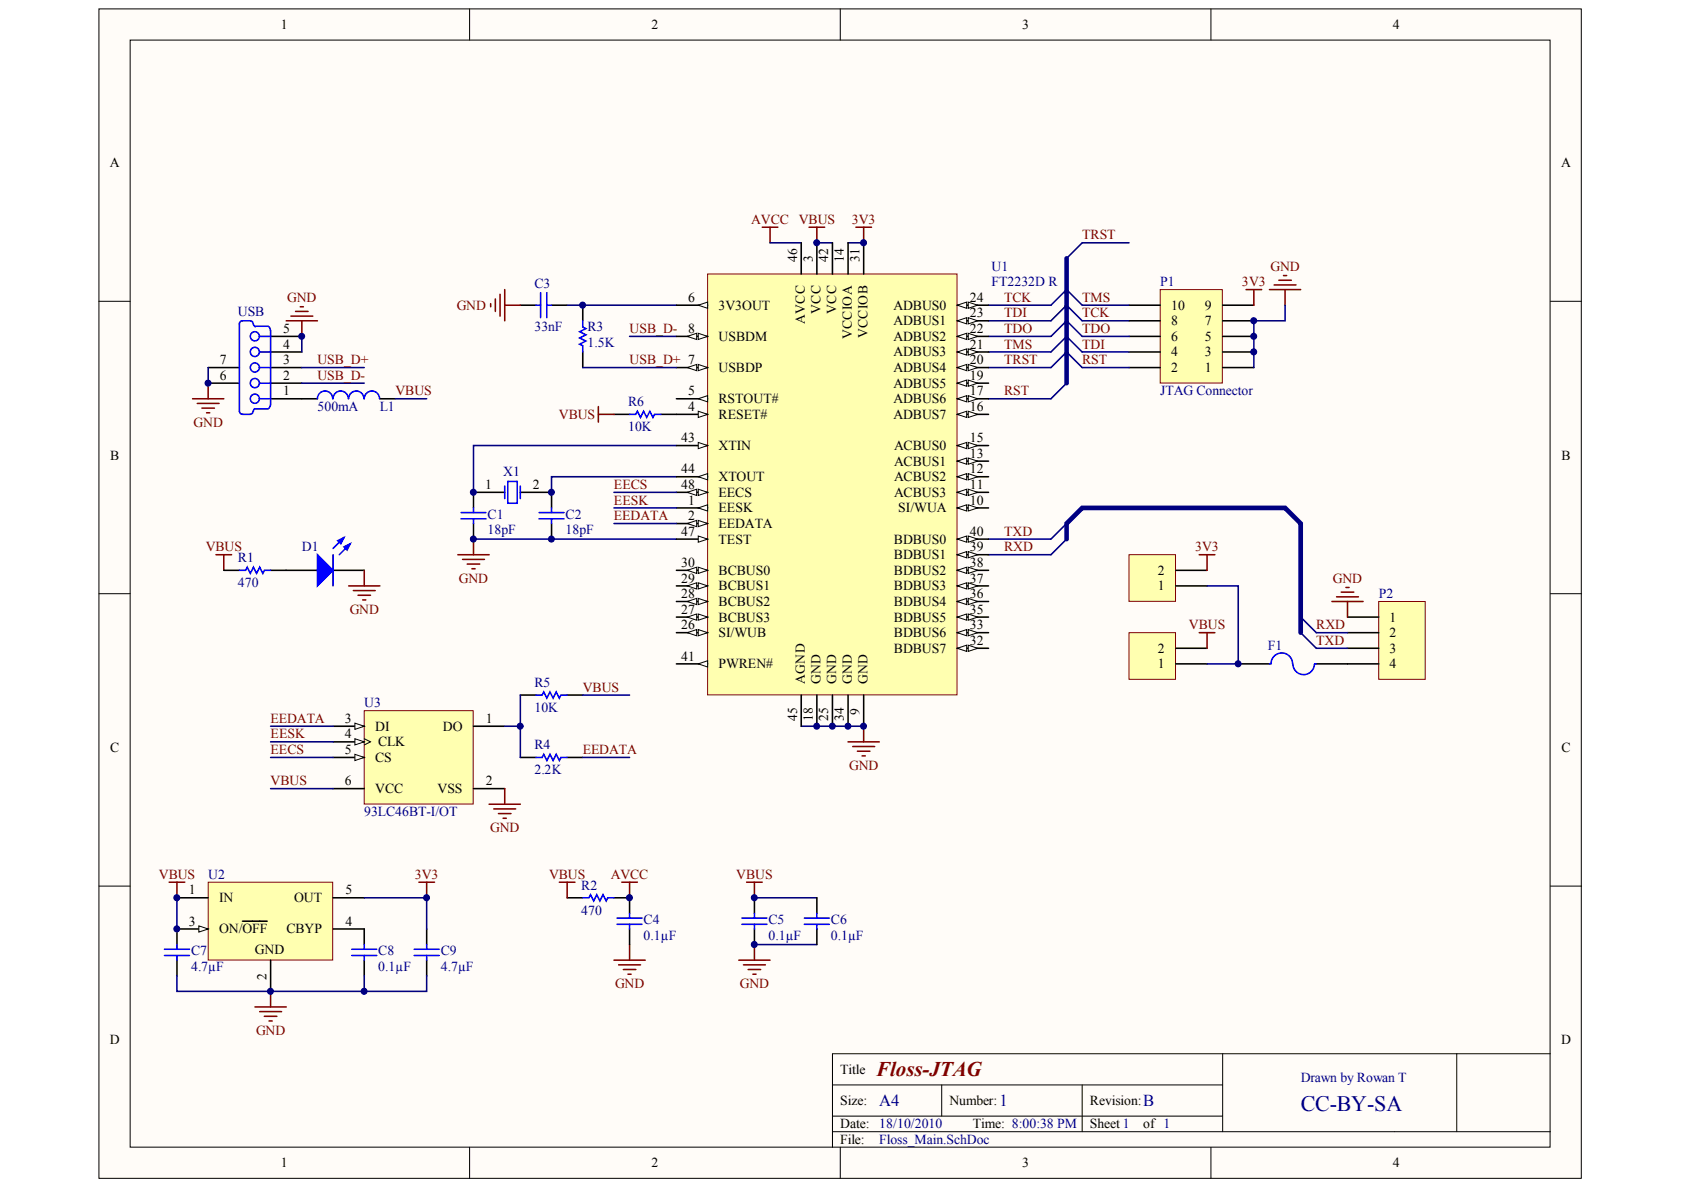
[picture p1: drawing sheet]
<svg xmlns="http://www.w3.org/2000/svg" width="297mm" height="210mm" viewBox="0 0 297 210" stroke-linecap="round" stroke-linejoin="round" font-family="sans-serif">
<defs><g id="words">
<text font-size="3.9" fill="#000080" x="229.4" y="195.9">CC-BY-SA</text>
<text font-size="3.7" fill="#800000" x="154.5" y="189.7">Floss-JTAG</text>
<g font-size="2.9" fill="#000080">
<text x="155.1" y="195.1">A4</text>
<text x="176.3" y="195.1">1</text>
<text x="201.6" y="195.1">B</text>
</g>
<g font-size="2.4">
<text x="49.5" y="5.1">1</text>
<text x="114.9" y="5.1">2</text>
<text x="180.3" y="5.1">3</text>
<text x="245.7" y="5.1">4</text>
<text x="19.4" y="29.5">A</text>
<text x="275.4" y="29.5">A</text>
<text x="140.6" y="46.1" transform="rotate(-90 140.6 46.1)">46</text>
<text x="143.4" y="46.1" transform="rotate(-90 143.4 46.1)">3</text>
<text x="146.1" y="46.1" transform="rotate(-90 146.1 46.1)">42</text>
<text x="148.9" y="46.1" transform="rotate(-90 148.9 46.1)">14</text>
<text x="151.6" y="46.1" transform="rotate(-90 151.6 46.1)">31</text>
<text x="121.4" y="53.2">6</text>
<text x="171.1" y="53.2">24</text>
<text x="49.9" y="58.7">5</text>
<text x="121.4" y="58.7">8</text>
<text x="126.7" y="54.6">3V3OUT</text>
<text x="142" y="57.2" transform="rotate(-90 142 57.2)">AVCC</text>
<text x="144.7" y="55.4" transform="rotate(-90 144.7 55.4)">VCC</text>
<text x="147.5" y="55.4" transform="rotate(-90 147.5 55.4)">VCC</text>
<text x="150.2" y="59.8" transform="rotate(-90 150.2 59.8)">VCCIOA</text>
<text x="153" y="59.7" transform="rotate(-90 153 59.7)">VCCIOB</text>
<text x="157.6" y="54.6">ADBUS0</text>
<text x="157.6" y="57.4">ADBUS1</text>
<text x="171.1" y="56">23</text>
<text x="171.1" y="58.7">22</text>
<text x="206.6" y="57.4">8</text>
<text x="206.6" y="54.6">10</text>
<text x="212.5" y="57.4">7</text>
<text x="212.5" y="54.6">9</text>
<text x="38.8" y="64.2">7</text>
<text x="49.9" y="64.2">3</text>
<text x="49.9" y="61.5">4</text>
<text x="126.7" y="65.6">USBDP</text>
<text x="126.7" y="60.1">USBDM</text>
<text x="157.6" y="60.1">ADBUS2</text>
<text x="157.6" y="62.9">ADBUS3</text>
<text x="157.6" y="65.6">ADBUS4</text>
<text x="171.1" y="61.5">21</text>
<text x="171.1" y="64.2">20</text>
<text x="206.6" y="65.6">2</text>
<text x="206.6" y="62.9">4</text>
<text x="206.6" y="60.1">6</text>
<text x="212.5" y="65.6">1</text>
<text x="212.5" y="62.9">3</text>
<text x="212.5" y="60.1">5</text>
<text x="38.8" y="67">6</text>
<text x="49.9" y="67">2</text>
<text x="49.9" y="69.7">1</text>
<text x="121.4" y="69.7">5</text>
<text x="126.7" y="71.1">RSTOUT#</text>
<text x="157.6" y="68.4">ADBUS5</text>
<text x="157.6" y="71.1">ADBUS6</text>
<text x="171.1" y="67">19</text>
<text x="171.1" y="69.7">17</text>
<text x="120.2" y="78">43</text>
<text x="121.4" y="72.5">4</text>
<text x="126.7" y="73.9">RESET#</text>
<text x="157.6" y="73.9">ADBUS7</text>
<text x="171.1" y="72.5">16</text>
<text x="171.1" y="78">15</text>
<text x="19.4" y="81.1">B</text>
<text x="120.2" y="83.5">44</text>
<text x="126.7" y="79.4">XTIN</text>
<text x="157.7" y="79.4">ACBUS0</text>
<text x="157.7" y="82.1">ACBUS1</text>
<text x="171.1" y="80.7">13</text>
<text x="171.1" y="83.5">12</text>
<text x="275.4" y="81.1">B</text>
<text x="85.6" y="86.2">1</text>
<text x="94" y="86.2">2</text>
<text x="120.2" y="86.2">48</text>
<text x="121.4" y="89">1</text>
<text x="126.7" y="84.9">XTOUT</text>
<text x="126.7" y="87.6">EECS</text>
<text x="157.7" y="84.9">ACBUS2</text>
<text x="157.7" y="87.6">ACBUS3</text>
<text x="171.1" y="86.2">11</text>
<text x="171.1" y="89">10</text>
<text x="120.2" y="94.5">47</text>
<text x="121.4" y="91.7">2</text>
<text x="126.7" y="90.4">EESK</text>
<text x="126.7" y="93.1">EEDATA</text>
<text x="126.7" y="95.9">TEST</text>
<text x="157.7" y="95.9">BDBUS0</text>
<text x="158.5" y="90.4">SI/WUA</text>
<text x="171.1" y="94.5">40</text>
<text x="120.2" y="100">30</text>
<text x="126.7" y="101.4">BCBUS0</text>
<text x="157.7" y="98.6">BDBUS1</text>
<text x="157.7" y="101.4">BDBUS2</text>
<text x="171.1" y="97.3">39</text>
<text x="171.1" y="100">38</text>
<text x="204.2" y="101.4">2</text>
<text x="120.2" y="102.8">29</text>
<text x="120.2" y="105.5">28</text>
<text x="126.7" y="104.1">BCBUS1</text>
<text x="126.7" y="106.9">BCBUS2</text>
<text x="157.7" y="104.1">BDBUS3</text>
<text x="157.7" y="106.9">BDBUS4</text>
<text x="171.1" y="102.8">37</text>
<text x="171.1" y="105.5">36</text>
<text x="204.2" y="104.1">1</text>
<text x="120.2" y="108.3">27</text>
<text x="120.2" y="111">26</text>
<text x="126.7" y="109.6">BCBUS3</text>
<text x="126.7" y="112.4">SI/WUB</text>
<text x="157.7" y="109.6">BDBUS5</text>
<text x="157.7" y="112.4">BDBUS6</text>
<text x="171.1" y="108.3">35</text>
<text x="171.1" y="111">33</text>
<text x="171.1" y="113.8">32</text>
<text x="245.1" y="109.6">1</text>
<text x="245.1" y="112.4">2</text>
<text x="120.2" y="116.5">41</text>
<text x="126.7" y="117.9">PWREN#</text>
<text x="157.7" y="115.1">BDBUS7</text>
<text x="204.2" y="117.9">1</text>
<text x="204.2" y="115.1">2</text>
<text x="245.1" y="115.1">3</text>
<text x="245.1" y="117.9">4</text>
<text x="142" y="120.7" transform="rotate(-90 142 120.7)">AGND</text>
<text x="144.7" y="120.7" transform="rotate(-90 144.7 120.7)">GND</text>
<text x="147.5" y="120.7" transform="rotate(-90 147.5 120.7)">GND</text>
<text x="150.2" y="120.7" transform="rotate(-90 150.2 120.7)">GND</text>
<text x="153" y="120.7" transform="rotate(-90 153 120.7)">GND</text>
<text x="60.8" y="127.5">3</text>
<text x="60.8" y="130.3">4</text>
<text x="66.2" y="128.9">DI</text>
<text x="66.7" y="131.6">CLK</text>
<text x="78.1" y="128.9">DO</text>
<text x="85.7" y="127.5">1</text>
<text x="140.6" y="127.3" transform="rotate(-90 140.6 127.3)">45</text>
<text x="143.4" y="127.3" transform="rotate(-90 143.4 127.3)">18</text>
<text x="146.1" y="127.3" transform="rotate(-90 146.1 127.3)">25</text>
<text x="148.9" y="127.3" transform="rotate(-90 148.9 127.3)">34</text>
<text x="151.6" y="126" transform="rotate(-90 151.6 126)">9</text>
<text x="19.4" y="132.7">C</text>
<text x="60.8" y="133">5</text>
<text x="66.2" y="134.4">CS</text>
<text x="275.4" y="132.7">C</text>
<text x="60.8" y="138.5">6</text>
<text x="66.2" y="139.9">VCC</text>
<text x="77.2" y="139.9">VSS</text>
<text x="85.7" y="138.5">2</text>
<text x="33.3" y="157.8">1</text>
<text x="38.6" y="159.1">IN</text>
<text x="51.9" y="159.1">OUT</text>
<text x="60.9" y="157.8">5</text>
<text x="33.3" y="163.3">3</text>
<text x="38.6" y="164.6">ON/OFF</text>
<text x="50.5" y="164.6">CBYP</text>
<text x="60.9" y="163.3">4</text>
<text x="45" y="168.2">GND</text>
<text x="47" y="172.8" transform="rotate(-90 47 172.8)">2</text>
<text x="19.3" y="184.2">D</text>
<text x="275.4" y="184.2">D</text>
<text x="148.2" y="189.4">Title</text>
<text x="148.2" y="194.9">Size:</text>
<text x="167.5" y="194.9">Number:</text>
<text x="192.3" y="194.9">Revision:</text>
<text x="148.2" y="199">Date:</text>
<text x="148.2" y="201.8">File:</text>
<text x="171.6" y="199">Time: 8:00:38 PM</text>
<text x="192.3" y="199">Sheet 1</text>
<text x="201.6" y="199">of 1</text>
<text x="49.5" y="205.9">1</text>
<text x="114.9" y="205.9">2</text>
<text x="180.3" y="205.9">3</text>
<text x="245.7" y="205.9">4</text>
</g>
<g font-size="2.4" fill="#800000">
<text x="132.5" y="39.5">AVCC</text>
<text x="140.9" y="39.5">VBUS</text>
<text x="150.3" y="39.5">3V3</text>
<text x="190.9" y="42.2">TRST</text>
<text x="224.1" y="47.7">GND</text>
<text x="50.7" y="53.2">GND</text>
<text x="177.1" y="53.2">TCK</text>
<text x="190.9" y="53.2">TMS</text>
<text x="219.1" y="50.5">3V3</text>
<text x="80.6" y="54.6">GND</text>
<text x="111" y="58.7">USB_D-</text>
<text x="177.1" y="58.7">TDO</text>
<text x="177.1" y="56">TDI</text>
<text x="190.9" y="58.7">TDO</text>
<text x="190.9" y="56">TCK</text>
<text x="56" y="64.2">USB_D+</text>
<text x="111" y="64.2">USB_D+ 7</text>
<text x="177.1" y="61.5">TMS</text>
<text x="177.1" y="64.2">TRST</text>
<text x="190.9" y="61.5">TDI</text>
<text x="190.9" y="64.2">RST</text>
<text x="56" y="67">USB_D-</text>
<text x="69.8" y="69.7">VBUS</text>
<text x="177.1" y="69.7">RST</text>
<text x="34.2" y="75.2">GND</text>
<text x="98.6" y="73.9">VBUS</text>
<text x="108.3" y="86.2">EECS</text>
<text x="108.3" y="89">EESK</text>
<text x="108.3" y="91.7">EEDATA</text>
<text x="177.1" y="94.5">TXD</text>
<text x="36.3" y="97.3">VBUS</text>
<text x="177.1" y="97.3">RXD</text>
<text x="210.8" y="97.3">3V3</text>
<text x="81" y="102.8">GND</text>
<text x="235.1" y="102.8">GND</text>
<text x="61.7" y="108.3">GND</text>
<text x="209.7" y="111">VBUS</text>
<text x="232.2" y="111">RXD</text>
<text x="232.2" y="113.8">TXD</text>
<text x="102.8" y="122">VBUS</text>
<text x="47.7" y="130.3">EESK</text>
<text x="47.7" y="127.5">EEDATA</text>
<text x="47.7" y="133">EECS</text>
<text x="102.8" y="133">EEDATA</text>
<text x="149.8" y="135.8">GND</text>
<text x="47.7" y="138.5">VBUS</text>
<text x="86.5" y="146.8">GND</text>
<text x="28" y="155">VBUS</text>
<text x="73.2" y="155">3V3</text>
<text x="96.8" y="155">VBUS</text>
<text x="107.7" y="155">AVCC</text>
<text x="129.9" y="155">VBUS</text>
<text x="108.5" y="174.3">GND</text>
<text x="130.5" y="174.3">GND</text>
<text x="45.2" y="182.5">GND</text>
</g>
<g font-size="2.4" fill="#000080">
<text x="174.9" y="47.7">U1</text>
<text x="94.3" y="50.8">C3</text>
<text x="174.9" y="50.5">FT2232D R</text>
<text x="204.6" y="50.5">P1</text>
<text x="42" y="55.7">USB</text>
<text x="94.3" y="58.5">33nF</text>
<text x="103.6" y="58.5">R3</text>
<text x="103.6" y="61.2">1.5K</text>
<text x="110.8" y="71.7">R6</text>
<text x="204.6" y="69.7">JTAG Connector</text>
<text x="56" y="72.5">500mA</text>
<text x="67" y="72.5">L1</text>
<text x="110.8" y="76.1">10K</text>
<text x="88.8" y="84">X1</text>
<text x="86" y="94.2">18pF</text>
<text x="86" y="91.5">C1</text>
<text x="99.8" y="94.2">18pF</text>
<text x="99.8" y="91.5">C2</text>
<text x="42" y="99.2">R1</text>
<text x="53.2" y="97.3">D1</text>
<text x="42" y="103.6">470</text>
<text x="243.2" y="105.5">P2</text>
<text x="223.6" y="114.6">F1</text>
<text x="64.2" y="124.8">U3</text>
<text x="94.3" y="125.6">10K</text>
<text x="94.3" y="121.2">R5</text>
<text x="94.3" y="136.6">2.2K</text>
<text x="94.3" y="132.2">R4</text>
<text x="64.2" y="144">93LC46BT-I/OT</text>
<text x="36.7" y="155">U2</text>
<text x="102.5" y="161.3">470</text>
<text x="102.5" y="156.9">R2</text>
<text x="113.5" y="165.7">0.1µF</text>
<text x="113.5" y="163">C4</text>
<text x="135.6" y="165.7">0.1µF</text>
<text x="135.6" y="163">C5</text>
<text x="146.6" y="165.7">0.1µF</text>
<text x="146.6" y="163">C6</text>
<text x="33.7" y="171.2">4.7µF</text>
<text x="33.7" y="168.5">C7</text>
<text x="66.7" y="171.2">0.1µF</text>
<text x="66.7" y="168.5">C8</text>
<text x="77.7" y="171.2">4.7µF</text>
<text x="77.7" y="168.5">C9</text>
<text x="229.4" y="190.8">Drawn by Rowan T</text>
<text x="155.1" y="199">18/10/2010</text>
<text x="155.1" y="201.8">Floss_Main.SchDoc</text>
</g>
</g></defs>
<g fill="#fffcf8" stroke="#000" stroke-width=".18">
<path d="M17.4 1.6h261.5v206.2h-261.5z"/>
<path d="M23 7.1h250.4v195.2h-250.4z"/>
</g>
<path d="M82.8 1.6v5.5M148.2 1.6v5.5M213.6 1.6v5.5M17.4 53.1h5.6M273.5 53.1h5.5M17.4 104.7h5.6M273.5 104.7h5.5M17.4 156.3h5.6M273.5 156.3h5.5M82.8 202.4v5.5M148.2 202.4v5.5M213.6 202.4v5.5" fill="none" stroke="#000" stroke-width=".18"/>
<path d="M149.6 42.8h2.7M141.3 128.1h11" fill="none" stroke="#000080" stroke-width=".28"/>
<path d="M149.6 130.9h5.5M150.4 131.7h3.9M151.2 132.5h2.2M152.1 133.3h.5M152.3 128.1v2.8" fill="none" stroke="#800000" stroke-width=".28"/>
<path d="M83.5 86.8h5.5M91.8 86.8h5.5" fill="none" stroke="#000" stroke-width=".28"/>
<path d="M89 85.7v2.2M89.6 84.9h1.6v3.9h-1.6zM91.8 85.7v2.2" fill="none" stroke="#00f" stroke-width=".28"/>
<path d="M204.6 51.1h11v16.5h-11z" fill="#ffffb0" stroke="#800000" stroke-width=".18"/>
<path d="M199.1 59.3h5.5M199.1 56.6h5.5M199.1 53.8h5.5M215.7 59.3h5.5M215.7 56.6h5.5M215.7 53.8h5.5M199.1 64.8h5.5M199.1 62.1h5.5M215.7 64.8h5.5M215.7 62.1h5.5" fill="none" stroke="#000" stroke-width=".28"/>
<path d="M223.9 51.1h5.5M224.7 50.3h3.9M225.6 49.4h2.2M226.4 48.6h.5M226.7 51.1v2.7M80.8 97.8h5.5M81.6 98.7h3.8M82.4 99.5h2.2M83.5 95.1v2.7M83.2 100.3h.6" fill="none" stroke="#800000" stroke-width=".28"/>
<path d="M174.4 59.3h11l2.7-2.7 2.8 2.7h8.2M174.4 56.6h11l2.7-2.8 2.8 2.8h8.2M174.4 53.8h11l2.7-2.7 2.8 2.7h8.2M174.4 64.8h11l2.7-2.7 2.8 2.7h8.2M174.4 62.1h11l2.7-2.8 2.8 2.8h8.2M188.1 67.6l-2.7 2.7h-11" fill="none" stroke="#000080" stroke-width=".28"/>
<path d="M188.1 45.6v22" fill="none" stroke="#000080" stroke-width=".83"/>
<path d="M199.1 111.6h8.2v8.2h-8.2z" fill="#ffffb0" stroke="#800000" stroke-width=".18"/>
<path d="M207.4 117.1h5.5M207.4 114.3h5.5" fill="none" stroke="#000" stroke-width=".28"/>
<path d="M36.7 155.6h22v13.7h-22z" fill="#ffffb0" stroke="#800000" stroke-width=".18"/>
<path d="M31.2 158.4h5.5M58.7 158.4h5.5M31.2 163.9h5.5M47.7 169.4v5.5M58.7 163.9h5.5" fill="none" stroke="#000" stroke-width=".28"/>
<path d="M35.1 163.3l1.6 .6-1.6 .5z" fill="#fffcf8" stroke="#000" stroke-width=".18"/>
<g fill="none" stroke="#000" stroke-width=".28">
<path d="M47.7 59.3h5.5M91.8 53.8h2.7M97.3 53.8h2.7M36.7 64.8h5.5M36.7 67.6h5.5M47.7 64.8h5.5M47.7 67.6h5.5M47.7 62.1h5.5M47.7 70.3h8.3M67 70.3h2.8M108.3 73.1h2.7M116.6 73.1h2.7"/>
<path d="M83.5 86.8v2.8M83.5 92.3v2.8M218.4 117.1h5.5M232.2 117.1h5.5M100 158.4h2.8M108.3 158.4h2.7M42.8 162.5h4.3"/>
</g>
<g fill="none" stroke="#000080" stroke-width=".28">
<path d="M53.2 59.3v2.8M100 53.8h19.3M111 59.3h8.3M135.8 42.8h5.5M144.1 42.8h2.7M199.1 42.8h-8.2l-2.8 2.8M36.7 64.8v2.8M53.2 64.8h11M53.2 67.6h11M69.8 70.3h5.5M119.3 78.6h-35.8v8.2M83.5 95.1h35.8"/>
<path d="M119.3 84.1h-22v2.7M174.4 95.1h11M174.4 97.8h11M31.2 158.4v5.5"/>
</g>
<g fill="none" stroke="#800000" stroke-width=".28">
<path d="M50.5 56.6h5.5M51.3 55.8h3.9M52.1 54.9h2.2M53 54.1h.5M53.2 56.6v2.7M86.5 53.6v.5M87.4 52.7v2.2M88.2 51.9v3.9M89 51.1v5.5M89 53.8h2.8M134.4 40.1h2.8M135.8 40.1v2.7"/>
<path d="M142.7 40.1h2.8M144.1 40.1v2.7M151 40.1h2.7M152.3 40.1v2.7M219.8 51.1h2.7M221.2 51.1v2.7M34 70.3h5.5M34.8 71.2h3.8M35.6 72h2.2M36.4 72.8h.6M36.7 67.6v2.7M105.5 71.7v2.8"/>
<path d="M105.5 73.1h2.8M29.8 155.6h2.8M31.2 155.6v2.8M73.9 155.6h2.7M75.3 155.6v2.8M98.7 155.6h2.7M100 155.6v2.8M109.7 155.6h2.7M111 155.6v2.8M45 177.6h5.5M45.8 178.4h3.9M46.6 179.3h2.2"/>
<path d="M47.7 174.9v2.7M108.3 169.4h5.5M109.1 170.2h3.9M109.9 171h2.3M110.8 171.8h.5M111 166.6v2.8M47.5 180.1h.5"/>
</g>
<g fill="none" stroke="#00f" stroke-width=".28">
<path d="M44.6 57.1v-.2l-.4-.3h-1.4a.53 .53 0 0 0-.6 .5v15.4a.53 .53 0 0 0 .6 .6h1.4l.4-.3v-.3M44.7 57.2l.4 .4M45 57.5h2.3M45.8 59.3h1.9M47.4 57.6l.3 .6M47.7 58.2v13.2M94.5 53.8h.9M95.4 51.6v4.4M96.5 51.6v4.4M96.5 53.8h.8M44.9 72.1l-.2 .4M45 72.1h2.3"/>
<path d="M45.8 67.6h1.9M45.8 62.1h1.9M45.8 64.8h1.9M45.8 70.3h1.9M47.7 71.4l-.3 .6M58.7 70.3a1.35 1.35 0 0 0-1.4-1.3 1.35 1.35 0 0 0-1.3 1.3M61.4 70.3a1.35 1.35 0 0 0-1.3-1.3 1.35 1.35 0 0 0-1.4 1.3M64.2 70.3a1.35 1.35 0 0 0-1.4-1.3 1.35 1.35 0 0 0-1.3 1.3M66.9 70.3a1.35 1.35 0 0 0-1.3-1.3 1.35 1.35 0 0 0-1.4 1.3M111 73.1h1.2l.2-.6 .6 1.1 .5-1.1 .6 1.1 .5-1.1 .6 1.1 .3-.5h1.1M81.3 90.4h4.4M81.3 91.5h4.4"/>
<path d="M83.5 89.6v.8M83.5 91.5v.8M223.9 117.1h.3M224.2 117a1.9 1.9 0 0 1 1.9-1.8 1.9 1.9 0 0 1 1.9 1.9M228 117.1a1.9 1.9 0 0 0 1.9 1.9 1.9 1.9 0 0 0 1.9-1.8M231.9 117.1h.3M102.8 158.4h1.1l.3-.6 .5 1.1 .6-1.1 .5 1.1 .6-1.1 .5 1.1 .3-.5h1.1"/>
<circle cx="44.9" cy="59.3" r=".8"/>
<circle cx="44.9" cy="62.1" r=".8"/>
<circle cx="44.9" cy="67.6" r=".8"/>
<circle cx="44.9" cy="70.3" r=".8"/>
<circle cx="44.9" cy="64.8" r=".8"/>
</g>
<path d="M199.1 97.8h8.2v8.3h-8.2z" fill="#ffffb0" stroke="#800000" stroke-width=".18"/>
<path d="M207.4 103.3h5.5M207.4 100.6h5.5" fill="none" stroke="#000" stroke-width=".28"/>
<path d="M211.5 97.8h2.8M212.9 97.8v2.8M211.5 111.6h2.8M212.9 111.6v2.7" fill="none" stroke="#800000" stroke-width=".28"/>
<path d="M212.9 103.3h5.5v13.8h-5.5" fill="none" stroke="#000080" stroke-width=".28"/>
<path d="M243.2 106.1h8.2v13.7h-8.2z" fill="#ffffb0" stroke="#800000" stroke-width=".18"/>
<g fill="none" stroke="#000" stroke-width=".28">
<path d="M97.3 86.8v2.8M97.3 92.3v2.8M39.5 100.6h2.7M47.7 100.6h8.3M58.7 100.6h5.5M237.7 108.8h5.5M237.7 111.6h5.5M237.7 114.3h5.5M237.7 117.1h5.5M111 158.4v2.7M133.1 158.4v2.7M144.1 158.4v2.7"/>
<path d="M31.2 163.9v2.7M31.2 169.4v2.7M64.2 163.9v2.7M64.2 169.4v2.7M75.3 163.9v2.7M75.3 169.4v2.7M111 163.9v2.7M133.1 163.9v2.7M144.1 163.9v2.7"/>
</g>
<g fill="none" stroke="#800000" stroke-width=".28">
<path d="M38.1 97.8h2.7M39.5 97.8v2.8M61.5 103.3h5.5M62.3 104.2h3.9M63.1 105h2.3M64 105.8h.5M64.2 100.6v2.7M234.9 106.1h5.5M235.8 105.3h3.8M236.6 104.4h2.2M237.4 103.6h.6M237.7 106.1v2.7"/>
<path d="M131.7 155.6h2.7M133.1 155.6v2.8M130.3 169.4h5.5M131.1 170.2h3.9M132 171h2.2M132.8 171.8h.5M133.1 166.6v2.8"/>
</g>
<path d="M232.2 111.6h5.5M232.2 114.3h5.5M64.2 158.4h11.1v5.5M133.1 158.4h11M31.2 172.1v2.8h33v-2.8M75.3 172.1v2.8h-11.1M133.1 166.6h11" fill="none" stroke="#000080" stroke-width=".28"/>
<g fill="#00f" stroke="#00f" stroke-width=".28">
<path d="M56 97.8l2.7 2.8-2.7 2.7z"/>
<path d="M60.7 96.5l1.1-.6-.6 1.1z"/>
<path d="M59.6 95.4l1.1-.6-.6 1.1z"/>
</g>
<g fill="none" stroke="#00f" stroke-width=".28">
<path d="M58.7 97.8v5.5M60.7 94.8l-2 1.9M61.8 95.9l-2 1.9M95.1 90.4h4.4M95.1 91.5h4.4M97.3 89.6v.8M97.3 91.5v.8M42.2 100.6h1.1l.3-.6 .6 1.1 .5-1.1 .6 1.1 .5-1.1 .6 1.1 .2-.5h1.1M29 167.4h4.4M29 168.5h4.4M31.2 166.6v.8M31.2 168.5v.9"/>
<path d="M62 167.4h4.5M62 168.5h4.5M64.2 166.6v.8M64.2 168.5v.9M73.1 167.4h4.4M73.1 168.5h4.4M75.3 166.6v.8M75.3 168.5v.9M108.8 161.9h4.5M108.8 163h4.5M111 161.1v.8M111 163v.9"/>
<path d="M130.9 161.9h4.4M130.9 163h4.4M133.1 161.1v.8M133.1 163v.9M141.9 161.9h4.4M141.9 163h4.4M144.1 161.1v.8M144.1 163v.9"/>
</g>
<path d="M146.8 191.4h68.9M146.8 199.6h126.7M146.8 196.9h68.9M166.1 191.4v5.5M190.9 191.4v8.2M215.7 185.9v13.7M257 185.9h-110.2v16.5M273.5 185.9h-16.5v13.7" fill="none" stroke="#000" stroke-width=".18"/>
<path d="M124.8 48.3h44v74.3h-44z" fill="#ffffb0" stroke="#800000" stroke-width=".18"/>
<path d="M119.3 89.6h5.5" fill="none" stroke="#000" stroke-width=".28"/>
<path d="M123.2 89.6l1.6-.6v1.1z" fill="#fffcf8" stroke="#000" stroke-width=".18"/>
<path d="M119.3 92.3h5.5" fill="none" stroke="#000" stroke-width=".28"/>
<g fill="#fffcf8" stroke="#000" stroke-width=".18">
<path d="M123.2 91.8l1.6 .5-1.6 .6z"/>
<path d="M121.2 92.3l1.7-.5v1.1z"/>
</g>
<path d="M144.1 42.8v5.5M119.3 73.1h5.5" fill="none" stroke="#000" stroke-width=".28"/>
<path d="M123.2 72.5l1.6 .6-1.6 .5z" fill="#fffcf8" stroke="#000" stroke-width=".18"/>
<path d="M119.3 70.3h5.5" fill="none" stroke="#000" stroke-width=".28"/>
<path d="M123.2 70.3l1.6-.5v1.1z" fill="#fffcf8" stroke="#000" stroke-width=".18"/>
<path d="M119.3 53.8h5.5" fill="none" stroke="#000" stroke-width=".28"/>
<path d="M123.2 53.8l1.6-.5v1.1z" fill="#fffcf8" stroke="#000" stroke-width=".18"/>
<path d="M119.3 64.8h5.5" fill="none" stroke="#000" stroke-width=".28"/>
<g fill="#fffcf8" stroke="#000" stroke-width=".18">
<path d="M123.2 64.3l1.6 .5-1.6 .6z"/>
<path d="M121.2 64.8l1.7-.5v1.1z"/>
</g>
<path d="M119.3 59.3h5.5" fill="none" stroke="#000" stroke-width=".28"/>
<g fill="#fffcf8" stroke="#000" stroke-width=".18">
<path d="M123.2 58.8l1.6 .5-1.6 .6z"/>
<path d="M121.2 59.3l1.7-.5v1.1z"/>
</g>
<path d="M146.8 42.8v5.5M149.6 42.8v5.5M119.3 78.6h5.5M144.1 122.6v5.5M146.8 122.6v5.5" fill="none" stroke="#000" stroke-width=".28"/>
<path d="M123.2 78l1.6 .6-1.6 .5z" fill="#fffcf8" stroke="#000" stroke-width=".18"/>
<path d="M119.3 84.1h5.5" fill="none" stroke="#000" stroke-width=".28"/>
<path d="M123.2 84.1l1.6-.6v1.1z" fill="#fffcf8" stroke="#000" stroke-width=".18"/>
<path d="M141.3 42.8v5.5M119.3 95.1h5.5M141.3 122.6v5.5" fill="none" stroke="#000" stroke-width=".28"/>
<path d="M123.2 94.5l1.6 .6-1.6 .5z" fill="#fffcf8" stroke="#000" stroke-width=".18"/>
<path d="M119.3 86.8h5.5" fill="none" stroke="#000" stroke-width=".28"/>
<g fill="#fffcf8" stroke="#000" stroke-width=".18">
<path d="M123.2 86.3l1.6 .5-1.6 .6z"/>
<path d="M121.2 86.8l1.7-.5v1.1z"/>
</g>
<path d="M152.3 42.8v5.5M168.9 53.8h5.5M149.6 122.6v5.5M152.3 122.6v5.5" fill="none" stroke="#000" stroke-width=".28"/>
<g fill="#fffcf8" stroke="#000" stroke-width=".18">
<path d="M168.9 53.8l1.6-.5v1.1z"/>
<path d="M170.8 53.3l1.6 .5-1.6 .6z"/>
</g>
<path d="M168.9 56.6h5.5" fill="none" stroke="#000" stroke-width=".28"/>
<g fill="#fffcf8" stroke="#000" stroke-width=".18">
<path d="M168.9 56.6l1.6-.6v1.1z"/>
<path d="M170.8 56l1.6 .6-1.6 .5z"/>
</g>
<path d="M168.9 59.3h5.5" fill="none" stroke="#000" stroke-width=".28"/>
<g fill="#fffcf8" stroke="#000" stroke-width=".18">
<path d="M168.9 59.3l1.6-.5v1.1z"/>
<path d="M170.8 58.8l1.6 .5-1.6 .6z"/>
</g>
<path d="M168.9 62.1h5.5" fill="none" stroke="#000" stroke-width=".28"/>
<g fill="#fffcf8" stroke="#000" stroke-width=".18">
<path d="M168.9 62.1l1.6-.6v1.1z"/>
<path d="M170.8 61.5l1.6 .6-1.6 .5z"/>
</g>
<path d="M168.9 64.8h5.5" fill="none" stroke="#000" stroke-width=".28"/>
<g fill="#fffcf8" stroke="#000" stroke-width=".18">
<path d="M168.9 64.8l1.6-.5v1.1z"/>
<path d="M170.8 64.3l1.6 .5-1.6 .6z"/>
</g>
<path d="M168.9 67.6h5.5" fill="none" stroke="#000" stroke-width=".28"/>
<g fill="#fffcf8" stroke="#000" stroke-width=".18">
<path d="M168.9 67.6l1.6-.6v1.1z"/>
<path d="M170.8 67l1.6 .6-1.6 .5z"/>
</g>
<path d="M168.9 70.3h5.5" fill="none" stroke="#000" stroke-width=".28"/>
<g fill="#fffcf8" stroke="#000" stroke-width=".18">
<path d="M168.9 70.3l1.6-.5v1.1z"/>
<path d="M170.8 69.8l1.6 .5-1.6 .6z"/>
</g>
<path d="M168.9 73.1h5.5" fill="none" stroke="#000" stroke-width=".28"/>
<g fill="#fffcf8" stroke="#000" stroke-width=".18">
<path d="M168.9 73.1l1.6-.6v1.1z"/>
<path d="M170.8 72.5l1.6 .6-1.6 .5z"/>
</g>
<path d="M168.9 78.6h5.5" fill="none" stroke="#000" stroke-width=".28"/>
<g fill="#fffcf8" stroke="#000" stroke-width=".18">
<path d="M168.9 78.6l1.6-.6v1.1z"/>
<path d="M170.8 78l1.6 .6-1.6 .5z"/>
</g>
<path d="M168.9 81.3h5.5" fill="none" stroke="#000" stroke-width=".28"/>
<g fill="#fffcf8" stroke="#000" stroke-width=".18">
<path d="M168.9 81.3l1.6-.5v1.1z"/>
<path d="M170.8 80.8l1.6 .5-1.6 .6z"/>
</g>
<path d="M168.9 84.1h5.5" fill="none" stroke="#000" stroke-width=".28"/>
<g fill="#fffcf8" stroke="#000" stroke-width=".18">
<path d="M168.9 84.1l1.6-.6v1.1z"/>
<path d="M170.8 83.5l1.6 .6-1.6 .5z"/>
</g>
<path d="M168.9 86.8h5.5" fill="none" stroke="#000" stroke-width=".28"/>
<g fill="#fffcf8" stroke="#000" stroke-width=".18">
<path d="M168.9 86.8l1.6-.5v1.1z"/>
<path d="M170.8 86.3l1.6 .5-1.6 .6z"/>
</g>
<path d="M168.9 89.6h5.5" fill="none" stroke="#000" stroke-width=".28"/>
<g fill="#fffcf8" stroke="#000" stroke-width=".18">
<path d="M168.9 89.6l1.6-.6v1.1z"/>
<path d="M170.8 89l1.6 .6-1.6 .5z"/>
</g>
<path d="M168.9 95.1h5.5" fill="none" stroke="#000" stroke-width=".28"/>
<g fill="#fffcf8" stroke="#000" stroke-width=".18">
<path d="M168.9 95.1l1.6-.6v1.1z"/>
<path d="M170.8 94.5l1.6 .6-1.6 .5z"/>
</g>
<path d="M168.9 97.8h5.5" fill="none" stroke="#000" stroke-width=".28"/>
<g fill="#fffcf8" stroke="#000" stroke-width=".18">
<path d="M168.9 97.8l1.6-.5v1.1z"/>
<path d="M170.8 97.3l1.6 .5-1.6 .6z"/>
</g>
<path d="M168.9 100.6h5.5" fill="none" stroke="#000" stroke-width=".28"/>
<g fill="#fffcf8" stroke="#000" stroke-width=".18">
<path d="M168.9 100.6l1.6-.6v1.1z"/>
<path d="M170.8 100l1.6 .6-1.6 .5z"/>
</g>
<path d="M168.9 103.3h5.5" fill="none" stroke="#000" stroke-width=".28"/>
<g fill="#fffcf8" stroke="#000" stroke-width=".18">
<path d="M168.9 103.3l1.6-.5v1.1z"/>
<path d="M170.8 102.8l1.6 .5-1.6 .6z"/>
</g>
<path d="M168.9 106.1h5.5" fill="none" stroke="#000" stroke-width=".28"/>
<g fill="#fffcf8" stroke="#000" stroke-width=".18">
<path d="M168.9 106.1l1.6-.6v1.1z"/>
<path d="M170.8 105.5l1.6 .6-1.6 .5z"/>
</g>
<path d="M168.9 108.8h5.5" fill="none" stroke="#000" stroke-width=".28"/>
<g fill="#fffcf8" stroke="#000" stroke-width=".18">
<path d="M168.9 108.8l1.6-.5v1.1z"/>
<path d="M170.8 108.3l1.6 .5-1.6 .6z"/>
</g>
<path d="M168.9 111.6h5.5" fill="none" stroke="#000" stroke-width=".28"/>
<g fill="#fffcf8" stroke="#000" stroke-width=".18">
<path d="M168.9 111.6l1.6-.6v1.1z"/>
<path d="M170.8 111l1.6 .6-1.6 .5z"/>
</g>
<path d="M168.9 114.3h5.5" fill="none" stroke="#000" stroke-width=".28"/>
<g fill="#fffcf8" stroke="#000" stroke-width=".18">
<path d="M168.9 114.3l1.6-.5v1.1z"/>
<path d="M170.8 113.8l1.6 .5-1.6 .6z"/>
</g>
<path d="M119.3 117.1h5.5" fill="none" stroke="#000" stroke-width=".28"/>
<path d="M123.2 117.1l1.6-.6v1.2z" fill="#fffcf8" stroke="#000" stroke-width=".18"/>
<path d="M119.3 100.6h5.5" fill="none" stroke="#000" stroke-width=".28"/>
<g fill="#fffcf8" stroke="#000" stroke-width=".18">
<path d="M123.2 100l1.6 .6-1.6 .5z"/>
<path d="M121.2 100.6l1.7-.6v1.1z"/>
</g>
<path d="M119.3 103.3h5.5" fill="none" stroke="#000" stroke-width=".28"/>
<g fill="#fffcf8" stroke="#000" stroke-width=".18">
<path d="M123.2 102.8l1.6 .5-1.6 .6z"/>
<path d="M121.2 103.3l1.7-.5v1.1z"/>
</g>
<path d="M119.3 106.1h5.5" fill="none" stroke="#000" stroke-width=".28"/>
<g fill="#fffcf8" stroke="#000" stroke-width=".18">
<path d="M123.2 105.5l1.6 .6-1.6 .5z"/>
<path d="M121.2 106.1l1.7-.6v1.1z"/>
</g>
<path d="M119.3 108.8h5.5" fill="none" stroke="#000" stroke-width=".28"/>
<g fill="#fffcf8" stroke="#000" stroke-width=".18">
<path d="M123.2 108.3l1.6 .5-1.6 .6z"/>
<path d="M121.2 108.8l1.7-.5v1.1z"/>
</g>
<path d="M119.3 111.6h5.5" fill="none" stroke="#000" stroke-width=".28"/>
<g fill="#fffcf8" stroke="#000" stroke-width=".18">
<path d="M123.2 111l1.6 .6-1.6 .5z"/>
<path d="M121.2 111.6l1.7-.6v1.1z"/>
</g>
<path d="M226.7 53.8v2.8h-5.5v8.2M102.8 64.8h16.5M188.1 92.3l-2.7 2.8M188.1 95.1l-2.7 2.7M229.4 108.8l2.8 2.8M229.4 111.6l2.8 2.7" fill="none" stroke="#000080" stroke-width=".28"/>
<path d="M188.1 95.1v-2.8l2.8-2.7h35.8l2.7 2.7v19.3" fill="none" stroke="#000080" stroke-width=".83"/>
<path d="M102.8 53.8v2.8M102.8 62.1v2.7" fill="none" stroke="#000" stroke-width=".28"/>
<path d="M102.8 56.6v1.1l.5 .3-1.1 .5 1.1 .6-1.1 .5 1.1 .6-1.1 .5 .6 .3v1.1" fill="none" stroke="#00f" stroke-width=".28"/>
<path d="M64.2 125.4h19.3v16.4h-19.3z" fill="#ffffb0" stroke="#800000" stroke-width=".18"/>
<path d="M58.7 133.6h5.5" fill="none" stroke="#000" stroke-width=".28"/>
<path d="M62.6 133.1l1.6 .5-1.6 .6z" fill="#fffcf8" stroke="#000" stroke-width=".18"/>
<path d="M58.7 128.1h5.5M83.5 128.1h5.5" fill="none" stroke="#000" stroke-width=".28"/>
<path d="M62.6 127.6l1.6 .5-1.6 .6z" fill="#fffcf8" stroke="#000" stroke-width=".18"/>
<path d="M58.7 130.9h5.5M83.5 139.1h5.5" fill="none" stroke="#000" stroke-width=".28"/>
<path d="M64.2 130.3l1.2 .6-1.2 .5" fill="none" stroke="#000" stroke-width=".18"/>
<path d="M62.6 130.3l1.6 .6-1.6 .5z" fill="#fffcf8" stroke="#000" stroke-width=".18"/>
<path d="M58.7 139.1h5.5M91.8 122.6h2.7M91.8 133.6h2.7M100 122.6h2.8M100 133.6h2.8" fill="none" stroke="#000" stroke-width=".28"/>
<path d="M89 139.1v2.8M86.3 141.9h5.5M87.1 142.7h3.9M87.9 143.5h2.2M88.8 144.3h.5" fill="none" stroke="#800000" stroke-width=".28"/>
<path d="M108.3 86.8h11M108.3 89.6h11M108.3 92.3h11M47.7 139.1h11M47.7 128.1h11M47.7 133.6h11M47.7 130.9h11M89 128.1h2.8M91.8 122.6v11M102.8 122.6h8.2M102.8 133.6h8.2" fill="none" stroke="#000080" stroke-width=".28"/>
<path d="M94.5 122.6h1.1l.3-.5 .6 1.1 .5-1.1 .6 1.1 .5-1.1 .6 1.1 .2-.6h1.1M94.5 133.6h1.1l.3-.5 .6 1.1 .5-1.1 .6 1.1 .5-1.1 .6 1.1 .2-.6h1.1" fill="none" stroke="#00f" stroke-width=".28"/>
<g fill="#000080" stroke="#000080" stroke-width=".18">
<circle cx="31.2" cy="163.8" r=".53"/>
<circle cx="31.2" cy="158.3" r=".53"/>
<circle cx="36.7" cy="67.6" r=".53"/>
<circle cx="47.7" cy="174.9" r=".53"/>
<circle cx="53.2" cy="59.3" r=".53"/>
<circle cx="64.2" cy="174.9" r=".53"/>
<circle cx="75.2" cy="158.3" r=".53"/>
<circle cx="83.5" cy="95.1" r=".53"/>
<circle cx="83.5" cy="86.8" r=".53"/>
<circle cx="91.7" cy="128.1" r=".53"/>
<circle cx="97.3" cy="95.1" r=".53"/>
<circle cx="97.3" cy="86.8" r=".53"/>
<circle cx="102.8" cy="53.8" r=".53"/>
<circle cx="111" cy="158.3" r=".53"/>
<circle cx="133" cy="166.6" r=".53"/>
<circle cx="133" cy="158.3" r=".53"/>
<circle cx="144.1" cy="128.1" r=".53"/>
<circle cx="144.1" cy="42.8" r=".53"/>
<circle cx="146.8" cy="128.1" r=".53"/>
<circle cx="149.6" cy="128.1" r=".53"/>
<circle cx="152.3" cy="128.1" r=".53"/>
<circle cx="152.3" cy="42.8" r=".53"/>
<circle cx="218.4" cy="117.1" r=".53"/>
<circle cx="221.1" cy="62.1" r=".53"/>
<circle cx="221.1" cy="59.3" r=".53"/>
<circle cx="221.1" cy="56.6" r=".53"/>
</g>
<use href="#words"/>
</svg>
